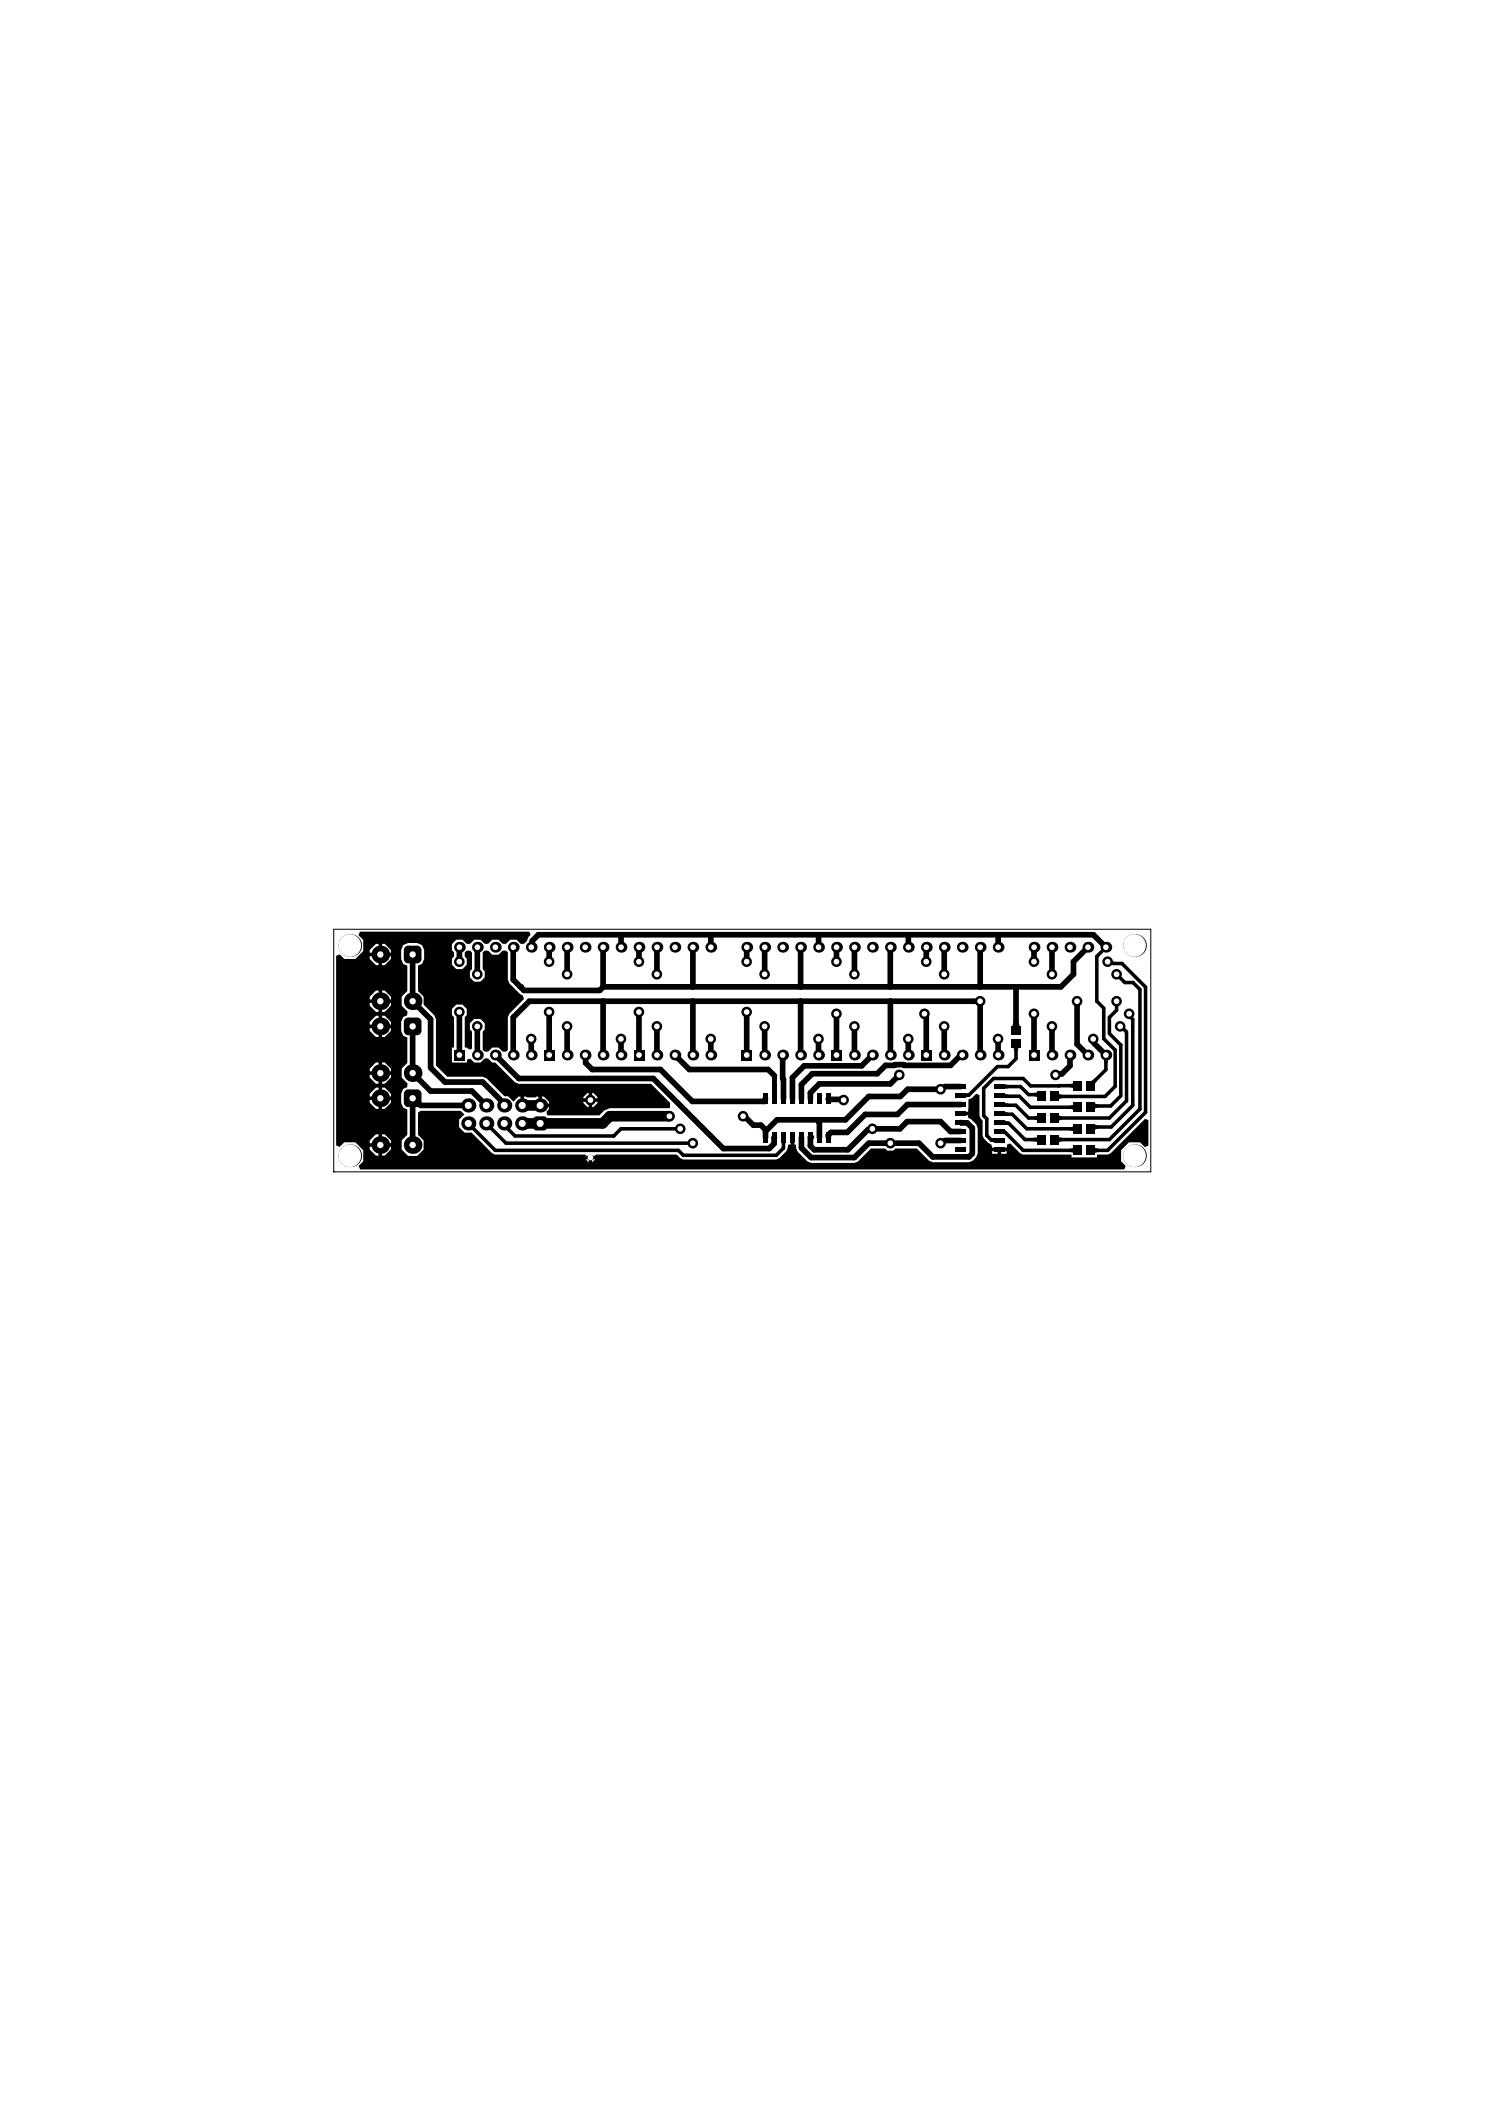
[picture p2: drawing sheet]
<svg xmlns="http://www.w3.org/2000/svg" width="210mm" height="297mm" viewBox="0 0 210 297" stroke-linecap="round" stroke-linejoin="round" font-family="sans-serif">
<path d="M47.1 131.1h115.2v34.3h-115.2zM47.1 165.4h.1" fill="none" stroke="#000" stroke-width=".14"/>
<g fill="#fff">
<circle cx="104.8" cy="157.5" r=".4"/>
<circle cx="77.5" cy="142.8" r=".4"/>
<circle cx="83.3" cy="155.2" r=".4"/>
<circle cx="83.3" cy="163.3" r=".4"/>
<circle cx="123.1" cy="159.3" r=".4"/>
<circle cx="97.7" cy="161.3" r=".4"/>
<circle cx="119" cy="155.2" r=".4"/>
<circle cx="125.6" cy="161.3" r=".4"/>
<circle cx="96" cy="159.3" r=".4"/>
<circle cx="94.4" cy="157.5" r=".4"/>
<circle cx="148.4" cy="137.5" r=".4"/>
<circle cx="133.2" cy="137.5" r=".4"/>
<circle cx="138.3" cy="141.3" r=".4"/>
<circle cx="159.3" cy="143.1" r=".4"/>
<circle cx="157.5" cy="141.3" r=".4"/>
<circle cx="151.9" cy="141.3" r=".4"/>
<circle cx="148.4" cy="144.8" r=".4"/>
<circle cx="133.2" cy="144.8" r=".4"/>
<circle cx="120.5" cy="144.8" r=".4"/>
<circle cx="107.9" cy="144.8" r=".4"/>
<circle cx="92.7" cy="144.8" r=".4"/>
<circle cx="80" cy="144.8" r=".4"/>
<circle cx="154.2" cy="146.6" r=".4"/>
<circle cx="140.8" cy="146.6" r=".4"/>
<circle cx="128.1" cy="146.6" r=".4"/>
<circle cx="115.5" cy="146.6" r=".4"/>
<circle cx="100.3" cy="146.6" r=".4"/>
<circle cx="87.6" cy="146.6" r=".4"/>
<circle cx="118" cy="143.1" r=".4"/>
<circle cx="130.4" cy="143.1" r=".4"/>
<circle cx="145.9" cy="143.1" r=".4"/>
<circle cx="158" cy="144.8" r=".4"/>
<circle cx="105.3" cy="142.8" r=".4"/>
<circle cx="90.1" cy="142.8" r=".4"/>
<circle cx="67.3" cy="144.8" r=".4"/>
<circle cx="64.8" cy="142.8" r=".4"/>
<circle cx="74.9" cy="146.6" r=".4"/>
<circle cx="157.5" cy="137.5" r=".4"/>
<circle cx="80" cy="137.5" r=".4"/>
<circle cx="92.7" cy="137.5" r=".4"/>
<circle cx="107.9" cy="137.5" r=".4"/>
<circle cx="120.5" cy="137.5" r=".4"/>
<circle cx="67.3" cy="137.5" r=".4"/>
<circle cx="118" cy="135.7" r=".4"/>
<circle cx="105.3" cy="135.7" r=".4"/>
<circle cx="90.1" cy="135.7" r=".4"/>
<circle cx="77.5" cy="135.7" r=".4"/>
<circle cx="64.8" cy="135.7" r=".4"/>
<circle cx="130.7" cy="135.7" r=".4"/>
<circle cx="156.2" cy="135.7" r=".4"/>
<circle cx="145.9" cy="135.7" r=".4"/>
<circle cx="148.9" cy="151.7" r=".4"/>
<circle cx="126.9" cy="151.7" r=".4"/>
<circle cx="132.7" cy="153.7" r=".4"/>
<circle cx="132.7" cy="161.3" r=".4"/>
</g>
<g fill="#000">
<path d="M136.3 154.2l.4 .1v.5l-.4 .1zM141.7 158.1l.2 .1 .3 .1v.4h-.5zM141.7 156.8l.2 .1 .3 .1v.5h-.5zM141.7 155.5l.2 .2h.3v.5h-.5zM141.7 154.2l.2 .2h.3v.5h-.5zM141.7 153l.5 .1v.5l-.5 .1zM142.8 147.8h1l-.2 .2v.3h-.5l-.1-.3zM142.9 144.1h.8a.74 .74 0 0 0 .3 .8h-1.4a.65 .65 0 0 0 .3-.8zM145.9 154.2h.4l.1-.2v1l-.1-.2-.4-.1zM145.9 157.5h.4l.1-.2v1l-.1-.2-.4-.1zM149.4 154.2l.1 .2 .4 .1v.5h-.4l-.1 .2zM149.4 157.3l.1 .2h.4v.5l-.4 .1-.1 .2z"/>
<path d="M151 153l.3-.1 .2-.2v1l-.2-.2h-.3zM151 159h.3l.2-.2v1l-.2-.2-.3-.1zM151 156l.3-.1 .2-.2v1l-.2-.1-.3-.1zM153.7 152.5h.3l.4-.3 .4 .3a.74 .74 0 0 0-.4 .7zM154.4 158.6l.2 .1 .3 .1v.5h-.3l-.2 .2zM154.4 155.6l.2 .2h.3v.5l-.3 .1-.2 .2zM155.7 149.2h.6v.8h-.5zM139.8 160.6h.4v.6l-.4-.1zM145.9 160.6l.4-.1 .1-.2v1l-.1-.2h-.4zM149.4 160.3l.1 .2 .4 .1v.5h-.4l-.1 .2zM151 162.1l.3-.1 .2-.2v1l-.2-.2h-.3zM154.4 161.8l.2 .2 .3 .1v.5h-.3l-.2 .2z"/>
<path d="M50.8 131.5h23.9l.1 .4-.3 .3a1.12 1.12 0 0 1-.8 1h-.3l-.6-.6h-.8l-.6 .6h-.3h-.2l-.6-.6h-.9l-.5 .6h-.3h-.3l-.5-.6h-.9l-.6 .6h-.2h-.3l-.6-.6h-.8l-.6 .6v.9l.2 .3v.6l-.3 .3v.8l.7 .7h.8l.6-.7v-.8l-.2-.3v-.6a.61 .61 0 0 1 1 0v2.3l-.3 .3v.9l.6 .6h.9l.6-.6v-.9l-.3-.2v-2.4l.2-.2h.6l.5 .5h.9l.6-.5h.5l.2 .2v3.8l.3 .6 1.5 1.5 .3 .1 .2 .6-2 2-.3 .6v4.5l-.2 .3h-.3h-.2l-.6-.6h-.9l-.5 .6h-.6l-.2-.3v-2.5l.3-.3v-.9l-.6-.6h-.9l-.6 .6v.9l.3 .3v2.3l-.2 .2-.5-.3h-.3v-4.3l.2-.3v-.8l-.6-.6h-.8l-.7 .6v.8l.3 .3v4.3h-.2v2.1h2.1v-.4l.5-.1 .5 .5h.9l.5-.5h.6l.5 .5h.5l2.7 2.8 .6 .2h18.6l2.7 2.7v.7l-8.5 .1-.8 .3-.7 .7h-7.2l-.2-.5 .3-.4v-.3h-1.2v-.2h-.3v-1.3h-.2l-.1 .2h-1.3l-.1-.2h-.3v1.3h-.5v-1.3h-.3l-.7 .8-.7-.8h-.5l-2.6-2.5-.5-.3h-5l-1.6-1.5v-6.6l-.2-.5-1.5-1.5v-1.2l-.8-.7v-3.6l.5-.3 .3-.7v-1.2l-.3-.7-.7-.3h-1.2l-.7 .3-.3 .7v1.2l.3 .7 .6 .3v3.6l-.8 .7v1.3l.8 .8-.1 .6-.5 .2-.3 .7v1.3l.3 .7 .6 .2v3.6l-.8 .8v1.3l.8 .8-.1 .5-.5 .2-.3 .8v1.2l.3 .7 .6 .2v3.6l-.8 .8v1.3l.9 .9h1.3l.9-.9v-1.3l-.8-.8v-3.1l.3-.3h5.7l.5 .6-.7 .7v1.1l.7 .7h1l2.9 3 .5 .1h12.7v.2h1.3l.1-.2h11.5l.5 .5 .4 .2h13.1l.4-.2 1-1 .3-.9h.3v-1h.5v1h.3v.5l.2 .5 1.4 1.4 .5 .2h6.1l.6-.2 1.8-1.8h2l.3 .3h.8l.3-.3h3l1.7 1.7 .6 .2h5.1l.5-.2 .5-.5 .2-.5v-3.6a2.04 2.04 0 0 0-1.3-1.4v-.4h-1.1v-.5h1.1v-1.8l.5-.1 .6-.7 .5 .2v2.9l.1 .5 .3 .2v2.1a2.33 2.33 0 0 0 1.3 1.3v.5h2.1v-.5l.5-.2 1.4 1.5 .4 .1h6.9v.4h3.5v-.4h1.5l.5-.1 4.8-4.9 .5 .2v3.6l-.5 .2-.7-.7h-1.5l-1.2 1.1v1.6l.7 .6-.2 .5h-107.8l-.2-.5 .6-.6v-1.6l-1.1-1.1h-1.5l-.7 .6-.5-.2v-26.7l.5-.2 .7 .6h1.5l1.1-1.1v-1.6l-.6-.6zM53.9 133.2v1.2h1.3v-.3l-.9-.9zM53 133.2l-.8 .9v.3h1.2v-1.2zM53.9 134.9v1.3h.4l.9-.9v-.4zM52.2 134.9v.4l.8 .9h.4v-1.3zM53.9 139.8v1.2h1.3v-.3l-.9-.9zM53 139.8l-.8 .9v.3h1.2v-1.2zM53.9 141.5v1.3h.4l.9-.9v-.4zM52.2 141.5v.4l.8 .9h.4v-1.3zM53.9 143.3v1.3h1.3v-.4l-.9-.9zM53 143.3l-.8 .9v.4h1.2v-1.3zM53.9 145.1v1.2h.4l.9-.8v-.4zM52.2 145.1v.4l.8 .8h.4v-1.2zM53.9 149.9v1.3h1.3v-.4l-.9-.9zM53 149.9l-.8 .9v.4h1.2v-1.3zM53.9 151.7v1.2h.4l.9-.9v-.3zM52.2 151.7v.3l.8 .9h.4v-1.2zM53.9 153.5v1.2h1.3v-.3l-.9-.9zM53 153.5l-.8 .9v.3h1.2v-1.2zM83.5 154.2v.8h.8v-.2l-.6-.6zM82.9 154.2l-.6 .6v.2h.7v-.8zM76.4 154.7v1h1v-.2l-.7-.8zM83.5 155.5v.7h.2l.6-.6v-.1zM82.3 155.5v.1l.6 .6h.1v-.7zM53.9 155.2v1.3h.4l.9-.9v-.4zM52.2 155.2v.4l.8 .9h.4v-1.3zM53.9 160.1v1.2h1.3v-.4l-.9-.8zM53 160.1l-.8 .8v.4h1.2v-1.2zM141.2 162.5v.3h.8v-.3zM139.9 162.5v.3h.8v-.3zM53.9 161.8v1.3h.4l.9-.9v-.4zM52.2 161.8v.4l.8 .9h.4v-1.3zM83.5 163.6l.1 .4 .3-.4zM82.6 163.6l.4 .4v-.4z"/>
<circle cx="73.4" cy="139.3" r=".4"/>
<circle cx="143.3" cy="139.3" r=".4"/>
<circle cx="104.8" cy="157.5" r=".75"/>
<circle cx="114.3" cy="160.5" r=".4"/>
<circle cx="145.9" cy="160.8" r=".25"/>
</g>
<g fill="none" stroke="#000" stroke-width=".8">
<path d="M58.2 134.7v6.6l2.5 2.5v6.9l2.1 2h5.3l3 3v.3M64.8 133.7v2M64.8 133.7h.1M67.3 137.5h.1M67.3 133.7v3.8M72.4 133.7v4.5l1.5 1.6h10.7l.5-.6M74.9 133.7l.2-.2v-.7l.8-.9h78.3l1.8 1.8M77.5 133.7v2M77.5 135.7h.1M77.5 133.7h.1M80 133.7v3.8M80 133.7h.1"/>
<path d="M85.1 133.7v5.6M87.6 131.9v1.8M90.1 133.7v2M90.1 135.7h.1M90.1 133.7h.1M92.7 133.7v3.8M92.7 133.7h.1M97.7 133.7v5.6M100.3 131.9v1.8M105.3 133.7v2M105.3 135.7h.1M105.3 133.7h.1"/>
<path d="M107.9 133.7v3.8M107.9 133.7h.1M112.9 133.7v5.6M115.5 131.9v1.8M118 133.7v2M118 135.7h.1M118 133.7h.1M120.5 133.7v3.8M120.5 137.5h.1M120.5 133.7h.1M125.6 133.7v5.6M128.1 131.9v1.8"/>
<path d="M130.7 133.7v2M130.7 135.7h.1M130.7 133.7h.1M133.2 137.5h.1M133.2 133.7v3.8M133.2 133.7h.1M138.3 133.7v5.6M140.8 131.9v1.8M143.3 139.3v6.2M145.9 133.7v2M145.9 135.7h.1M145.9 133.7h.1"/>
<path d="M148.4 133.7v3.8M148.4 137.5h.1M148.4 133.7h.1M153.5 133.7l-2.1 2v1.8l-1.7 1.8h-64.6M58.2 144.8v6.6l2.5 2.6h5.9l1.6 1.6h.2l.2-.2v.6M64.8 142.8v6.1M66.1 156h-6.8l-1-1h-.1v6.6M67.3 144.8h.1M67.3 144.8v4.1M69.9 148.9l3.3 3.3h19l9.8 9.9h6.5l.7-.7 .1-.9M72.4 148.9v-5.3l2.3-2.3h63.6v7.6M74.9 146.6h.1"/>
<path d="M74.9 146.6v2.3M77.5 142.8v6.1M80 144.8v4.1M82.5 148.9l.1 1.1 .9 .9h9.7l4.5 4.5h10.2l.1-.4M85.1 141.3v7.6M87.6 146.6h.1M87.6 146.6v2.3M90.1 142.8v6.1M92.7 144.8v4.1M95.2 148.9l2 2h11.2l.9 .9M97.7 141.3v7.6M100.3 146.6h.1"/>
<path d="M100.3 146.6v2.3M104.8 157.5h.2l1.3 1.3h1l.7 .6v1.1M105.3 142.8v6.1M107.9 144.8v4.1M110.4 148.9l.1 6.1M112.9 141.3v7.6M115.5 146.6h.1M115.5 146.6v2.3M115.5 158.2v.1l.1 .1v2.1M116.9 155v.1h2l.1 .1M118 143.1h.1M118 143.1v5.8"/>
<path d="M120.5 144.8h.1M120.5 144.8v4.1M122.9 159.3h4.1l1-1h4.7l1.4 1.4h1.4M123.1 159.3l-.2 .1h-.5l-2.8 2.8h-4.7l-.6-.5v-1.2M123.1 148.9l-1.5 1.5h-8.2l-1.6 1.7v2.9M125.6 141.3v7.6M126.9 151.7l-1.3 1.2h-10l-1.3 1.3v.8M128.1 146.6h.1M128.1 146.6v2.3M130.4 143.1v.1l.3 .3v5.4M132.9 153.7h-4.9l-1 1h-4.4l-3.3 3.3h-9.7l-1.6 1.6M133.2 144.8h.1"/>
<path d="M133.2 144.8v4.1M133.3 153.3h2.2M135.5 155.9h-7.5l-1.4 1.4h-4.6l-2.5 2.5h-2.3l-.3 .4v.3M135.5 158.4h.9l.8 .8v3.6l-.5 .5h-5.1l-2-2h-7l-2.1 2h-6.1l-1.3-1.3v-1.5M135.7 148.9h-.2l-1.4 1.4h-6.5l-.1-.1h-1.2l-.1 .1h-1.3l-1.2 1.2h-9.1l-1.5 1.5v2M140.8 146.6h.1M140.8 146.6v2.3M145.9 143.1h.1M145.9 143.1v5.8M148.4 144.8h.1M148.4 144.8v4.1M150.9 148.9v1.5l-1.1 1.1h-.8l-.1 .2"/>
<path d="M151.9 141.3v6l1.6 1.6M154.2 146.6l.1 .1v.5l1.7 1.7M133.3 160.9h2.2"/>
</g>
<g fill="none" stroke="#000" stroke-width=".5">
<path d="M156 133.7l-1.3 1.3v6.3l1 1v4.3l1.6 1.6v5.1l-1.4 1.4h-7.1M156.2 135.7l.2 .2 1.9 .1 3.3 3.3v17.7l-5.4 5.3h-2.4M157.5 137.5l1.2 1.1h1.1l1 1v16.9l-4.3 4.3h-7.7M66.1 158.5l3.8 3.8h25.8l.7 .7h13.1l1-1v-1.5M68.6 158.5l2.8 2.8h26.3M71.1 158.5v.3l1.5 1.5h14l1-1h8.4M141 159.7l.1 .1h.7l2.5 2.5h7.8M141 157.1l.1 .1h1.7l2 2.1h7.3M141 154.6l.1 .1h2.7l1.5 1.5h6.8M141 155.9l.1 .1h2.2l1.8 1.8h1.9M141 158.4l.1 .1h1.2l2.3 2.3h2.4M141 153.3h3l1.1 1.2h1.6l.3 .2"/>
<path d="M143.3 147.3v2.1l-1.1 1.1h-1.5l-4 4-1.2 .1M152.1 153.2h-6.7l-1.1-1h-4.2l-1.3 1.4v3.8l.4 .5v2.3l.6 .7h1.2M156 148.9v2l-2.2 2.3M157.5 141.3v1.3l-1 1v2.2l1.6 1.7v7.1l-1.4 1.5h-2.7l-.2 .1M158 144.8h.1l.8 .8v9.7l-2.4 2.5h-7.7M159.3 143.1v.2l.5 .5v12.2l-3.1 3h-2.6l-.3 .3"/>
</g>
<path d="M73.7 156h2.5M94.4 157.5h-8.4l-1 1h-11.3" fill="none" stroke="#000" stroke-width="1.5"/>
<path d="M109.3 151.8v3.2" fill="none" stroke="#000" stroke-width=".7"/>
<circle cx="104.8" cy="157.5" r=".4" fill="#fff"/>
<circle cx="77.5" cy="142.8" r=".75" fill="#000"/>
<circle cx="77.5" cy="142.8" r=".4" fill="#fff"/>
<circle cx="83.3" cy="155.2" r=".75" fill="#000"/>
<circle cx="83.3" cy="155.2" r=".4" fill="#fff"/>
<circle cx="83.3" cy="163.3" r=".4" fill="#000"/>
<circle cx="83.3" cy="163.3" r=".4" fill="#fff"/>
<circle cx="123.1" cy="159.3" r=".75" fill="#000"/>
<circle cx="123.1" cy="159.3" r=".4" fill="#fff"/>
<circle cx="97.7" cy="161.3" r=".75" fill="#000"/>
<circle cx="97.7" cy="161.3" r=".4" fill="#fff"/>
<circle cx="119" cy="155.2" r=".75" fill="#000"/>
<circle cx="119" cy="155.2" r=".4" fill="#fff"/>
<circle cx="125.6" cy="161.3" r=".75" fill="#000"/>
<circle cx="125.6" cy="161.3" r=".4" fill="#fff"/>
<circle cx="96" cy="159.3" r=".75" fill="#000"/>
<circle cx="96" cy="159.3" r=".4" fill="#fff"/>
<circle cx="94.4" cy="157.5" r=".75" fill="#000"/>
<circle cx="94.4" cy="157.5" r=".4" fill="#fff"/>
<circle cx="148.4" cy="137.5" r=".75" fill="#000"/>
<circle cx="148.4" cy="137.5" r=".4" fill="#fff"/>
<circle cx="133.2" cy="137.5" r=".75" fill="#000"/>
<circle cx="133.2" cy="137.5" r=".4" fill="#fff"/>
<circle cx="138.3" cy="141.3" r=".75" fill="#000"/>
<circle cx="138.3" cy="141.3" r=".4" fill="#fff"/>
<circle cx="159.3" cy="143.1" r=".75" fill="#000"/>
<circle cx="159.3" cy="143.1" r=".4" fill="#fff"/>
<circle cx="157.5" cy="141.3" r=".75" fill="#000"/>
<circle cx="157.5" cy="141.3" r=".4" fill="#fff"/>
<circle cx="151.9" cy="141.3" r=".75" fill="#000"/>
<circle cx="151.9" cy="141.3" r=".4" fill="#fff"/>
<circle cx="148.4" cy="144.8" r=".75" fill="#000"/>
<circle cx="148.4" cy="144.8" r=".4" fill="#fff"/>
<circle cx="133.2" cy="144.8" r=".75" fill="#000"/>
<circle cx="133.2" cy="144.8" r=".4" fill="#fff"/>
<circle cx="120.5" cy="144.8" r=".75" fill="#000"/>
<circle cx="120.5" cy="144.8" r=".4" fill="#fff"/>
<circle cx="107.9" cy="144.8" r=".75" fill="#000"/>
<circle cx="107.9" cy="144.8" r=".4" fill="#fff"/>
<circle cx="92.7" cy="144.8" r=".75" fill="#000"/>
<circle cx="92.7" cy="144.8" r=".4" fill="#fff"/>
<circle cx="80" cy="144.8" r=".75" fill="#000"/>
<circle cx="80" cy="144.8" r=".4" fill="#fff"/>
<circle cx="154.2" cy="146.6" r=".75" fill="#000"/>
<circle cx="154.2" cy="146.6" r=".4" fill="#fff"/>
<circle cx="140.8" cy="146.6" r=".75" fill="#000"/>
<circle cx="140.8" cy="146.6" r=".4" fill="#fff"/>
<circle cx="128.1" cy="146.6" r=".75" fill="#000"/>
<circle cx="128.1" cy="146.6" r=".4" fill="#fff"/>
<circle cx="115.5" cy="146.6" r=".75" fill="#000"/>
<circle cx="115.5" cy="146.6" r=".4" fill="#fff"/>
<circle cx="100.3" cy="146.6" r=".75" fill="#000"/>
<circle cx="100.3" cy="146.6" r=".4" fill="#fff"/>
<circle cx="87.6" cy="146.6" r=".75" fill="#000"/>
<circle cx="87.6" cy="146.6" r=".4" fill="#fff"/>
<circle cx="118" cy="143.1" r=".75" fill="#000"/>
<circle cx="118" cy="143.1" r=".4" fill="#fff"/>
<circle cx="130.4" cy="143.1" r=".75" fill="#000"/>
<circle cx="130.4" cy="143.1" r=".4" fill="#fff"/>
<circle cx="145.9" cy="143.1" r=".75" fill="#000"/>
<circle cx="145.9" cy="143.1" r=".4" fill="#fff"/>
<circle cx="158" cy="144.8" r=".75" fill="#000"/>
<circle cx="158" cy="144.8" r=".4" fill="#fff"/>
<circle cx="105.3" cy="142.8" r=".75" fill="#000"/>
<circle cx="105.3" cy="142.8" r=".4" fill="#fff"/>
<circle cx="90.1" cy="142.8" r=".75" fill="#000"/>
<circle cx="90.1" cy="142.8" r=".4" fill="#fff"/>
<circle cx="67.3" cy="144.8" r=".75" fill="#000"/>
<circle cx="67.3" cy="144.8" r=".4" fill="#fff"/>
<circle cx="64.8" cy="142.8" r=".75" fill="#000"/>
<circle cx="64.8" cy="142.8" r=".4" fill="#fff"/>
<circle cx="74.9" cy="146.6" r=".75" fill="#000"/>
<circle cx="74.9" cy="146.6" r=".4" fill="#fff"/>
<circle cx="157.5" cy="137.5" r=".75" fill="#000"/>
<circle cx="157.5" cy="137.5" r=".4" fill="#fff"/>
<circle cx="80" cy="137.5" r=".75" fill="#000"/>
<circle cx="80" cy="137.5" r=".4" fill="#fff"/>
<circle cx="92.7" cy="137.5" r=".75" fill="#000"/>
<circle cx="92.7" cy="137.5" r=".4" fill="#fff"/>
<circle cx="107.9" cy="137.5" r=".75" fill="#000"/>
<circle cx="107.9" cy="137.5" r=".4" fill="#fff"/>
<circle cx="120.5" cy="137.5" r=".75" fill="#000"/>
<circle cx="120.5" cy="137.5" r=".4" fill="#fff"/>
<circle cx="67.3" cy="137.5" r=".75" fill="#000"/>
<circle cx="67.3" cy="137.5" r=".4" fill="#fff"/>
<circle cx="118" cy="135.7" r=".75" fill="#000"/>
<circle cx="118" cy="135.7" r=".4" fill="#fff"/>
<circle cx="105.3" cy="135.7" r=".75" fill="#000"/>
<circle cx="105.3" cy="135.7" r=".4" fill="#fff"/>
<circle cx="90.1" cy="135.7" r=".75" fill="#000"/>
<circle cx="90.1" cy="135.7" r=".4" fill="#fff"/>
<circle cx="77.5" cy="135.7" r=".75" fill="#000"/>
<circle cx="77.5" cy="135.7" r=".4" fill="#fff"/>
<circle cx="64.8" cy="135.7" r=".75" fill="#000"/>
<circle cx="64.8" cy="135.7" r=".4" fill="#fff"/>
<circle cx="130.7" cy="135.7" r=".75" fill="#000"/>
<circle cx="130.7" cy="135.7" r=".4" fill="#fff"/>
<circle cx="156.2" cy="135.7" r=".75" fill="#000"/>
<circle cx="156.2" cy="135.7" r=".4" fill="#fff"/>
<circle cx="145.9" cy="135.7" r=".75" fill="#000"/>
<circle cx="145.9" cy="135.7" r=".4" fill="#fff"/>
<circle cx="148.9" cy="151.7" r=".75" fill="#000"/>
<circle cx="148.9" cy="151.7" r=".4" fill="#fff"/>
<circle cx="126.9" cy="151.7" r=".75" fill="#000"/>
<circle cx="126.9" cy="151.7" r=".4" fill="#fff"/>
<circle cx="132.7" cy="153.7" r=".75" fill="#000"/>
<circle cx="132.7" cy="153.7" r=".4" fill="#fff"/>
<circle cx="132.7" cy="161.3" r=".75" fill="#000"/>
<circle cx="132.7" cy="161.3" r=".4" fill="#fff"/>
<circle cx="49.3" cy="163.1" r="1.6" fill="#000"/>
<circle cx="49.3" cy="163.1" r="1.6" fill="#fff"/>
<circle cx="53.7" cy="161.6" r="1.25" fill="#000"/>
<circle cx="53.7" cy="161.6" r=".45" fill="#fff"/>
<circle cx="58.2" cy="161.6" r="1.25" fill="#000"/>
<circle cx="58.2" cy="161.6" r=".45" fill="#fff"/>
<circle cx="71.1" cy="158.5" r="1" fill="#000"/>
<circle cx="71.1" cy="158.5" r=".5" fill="#fff"/>
<circle cx="68.6" cy="158.5" r="1" fill="#000"/>
<circle cx="68.6" cy="158.5" r=".5" fill="#fff"/>
<circle cx="66.1" cy="158.5" r="1" fill="#000"/>
<circle cx="66.1" cy="158.5" r=".5" fill="#fff"/>
<circle cx="71.1" cy="156" r="1" fill="#000"/>
<circle cx="71.1" cy="156" r=".5" fill="#fff"/>
<circle cx="68.6" cy="156" r="1" fill="#000"/>
<circle cx="68.6" cy="156" r=".5" fill="#fff"/>
<circle cx="66.1" cy="156" r="1" fill="#000"/>
<circle cx="66.1" cy="156" r=".5" fill="#fff"/>
<circle cx="53.7" cy="155" r="1.25" fill="#000"/>
<circle cx="53.7" cy="155" r=".45" fill="#fff"/>
<path d="M57.6 153.7h1.2l.7 .7v1.2l-.7 .6h-1.2l-.6-.6v-1.2z" fill-rule="evenodd" fill="#000"/>
<path d="M57.1 153.9l.5-.2v.7h-.6zM57 155.6h.6v.6a.62 .62 0 0 1-.6-.6zM58.8 155.6h.7a.62 .62 0 0 1-.7 .6zM58.8 153.7a.62 .62 0 0 1 .7 .7h-.7z" fill="#000"/>
<circle cx="58.2" cy="155" r=".45" fill="#fff"/>
<circle cx="53.7" cy="151.4" r="1.25" fill="#000"/>
<circle cx="53.7" cy="151.4" r=".45" fill="#fff"/>
<circle cx="58.2" cy="151.4" r="1.25" fill="#000"/>
<circle cx="58.2" cy="151.4" r=".45" fill="#fff"/>
<circle cx="67.3" cy="148.9" r=".76" fill="#000"/>
<circle cx="67.3" cy="148.9" r=".4" fill="#fff"/>
<circle cx="69.9" cy="148.9" r=".76" fill="#000"/>
<circle cx="69.9" cy="148.9" r=".4" fill="#fff"/>
<path d="M64 148.1h1.6v1.5h-1.6z" fill-rule="evenodd" fill="#000"/>
<circle cx="64.8" cy="148.9" r=".4" fill="#fff"/>
<circle cx="53.7" cy="144.8" r="1.25" fill="#000"/>
<circle cx="53.7" cy="144.8" r=".45" fill="#fff"/>
<path d="M57.6 143.6h1.2l.7 .6v1.3l-.7 .6h-1.2l-.6-.6v-1.3z" fill-rule="evenodd" fill="#000"/>
<path d="M57.1 143.8l.5-.2v.6h-.6zM57 145.5h.6v.6a.62 .62 0 0 1-.6-.6zM58.8 145.5h.7a.62 .62 0 0 1-.7 .6zM58.8 143.6a.62 .62 0 0 1 .7 .6h-.7z" fill="#000"/>
<circle cx="58.2" cy="144.8" r=".45" fill="#fff"/>
<circle cx="53.7" cy="141.3" r="1.25" fill="#000"/>
<circle cx="53.7" cy="141.3" r=".45" fill="#fff"/>
<circle cx="58.2" cy="141.3" r="1.25" fill="#000"/>
<circle cx="58.2" cy="141.3" r=".45" fill="#fff"/>
<circle cx="53.7" cy="134.7" r="1.25" fill="#000"/>
<circle cx="53.7" cy="134.7" r=".45" fill="#fff"/>
<path d="M57.6 133.4h1.2l.7 .7v1.2l-.7 .6h-1.2l-.6-.6v-1.2z" fill-rule="evenodd" fill="#000"/>
<path d="M57.1 133.6l.5-.2v.7h-.6zM57 135.3h.6v.6a.62 .62 0 0 1-.6-.6zM58.8 135.3h.7a.62 .62 0 0 1-.7 .6zM58.8 133.4a.62 .62 0 0 1 .7 .7h-.7z" fill="#000"/>
<circle cx="58.2" cy="134.7" r=".45" fill="#fff"/>
<circle cx="69.9" cy="133.7" r=".76" fill="#000"/>
<circle cx="69.9" cy="133.7" r=".4" fill="#fff"/>
<circle cx="67.3" cy="133.7" r=".76" fill="#000"/>
<circle cx="67.3" cy="133.7" r=".4" fill="#fff"/>
<circle cx="64.8" cy="133.7" r=".76" fill="#000"/>
<circle cx="64.8" cy="133.7" r=".4" fill="#fff"/>
<circle cx="49.3" cy="133.4" r="1.6" fill="#000"/>
<circle cx="49.3" cy="133.4" r="1.6" fill="#fff"/>
<path d="M75.7 157.5h1l.5 .5v1l-.5 .5h-1l-.5-.5v-1z" fill-rule="evenodd" fill="#000"/>
<path d="M75.2 159h.5v.5a.5 .5 0 0 1-.5-.5zM75.4 157.6l.3-.1v.5h-.5zM76.7 159h.5a.5 .5 0 0 1-.5 .5zM76.7 157.5a.5 .5 0 0 1 .5 .5h-.5z" fill="#000"/>
<circle cx="76.2" cy="158.5" r=".5" fill="#fff"/>
<circle cx="76.2" cy="156" r="1" fill="#000"/>
<circle cx="76.2" cy="156" r=".5" fill="#fff"/>
<circle cx="73.7" cy="156" r="1" fill="#000"/>
<circle cx="73.7" cy="156" r=".5" fill="#fff"/>
<circle cx="73.7" cy="158.5" r="1" fill="#000"/>
<circle cx="73.7" cy="158.5" r=".5" fill="#fff"/>
<path d="M89.4 148.1h1.5v1.5h-1.5z" fill-rule="evenodd" fill="#000"/>
<circle cx="90.1" cy="148.9" r=".4" fill="#fff"/>
<circle cx="72.4" cy="148.9" r=".76" fill="#000"/>
<circle cx="72.4" cy="148.9" r=".4" fill="#fff"/>
<circle cx="95.2" cy="148.9" r=".76" fill="#000"/>
<circle cx="95.2" cy="148.9" r=".4" fill="#fff"/>
<circle cx="82.5" cy="148.9" r=".76" fill="#000"/>
<circle cx="82.5" cy="148.9" r=".4" fill="#fff"/>
<circle cx="80" cy="148.9" r=".76" fill="#000"/>
<circle cx="80" cy="148.9" r=".4" fill="#fff"/>
<circle cx="72.4" cy="133.7" r=".76" fill="#000"/>
<circle cx="72.4" cy="133.7" r=".4" fill="#fff"/>
<circle cx="74.9" cy="148.9" r=".76" fill="#000"/>
<circle cx="74.9" cy="148.9" r=".4" fill="#fff"/>
<circle cx="74.9" cy="133.7" r=".76" fill="#000"/>
<circle cx="74.9" cy="133.7" r=".4" fill="#fff"/>
<path d="M76.7 148.1h1.5v1.5h-1.5z" fill-rule="evenodd" fill="#000"/>
<circle cx="77.5" cy="148.9" r=".4" fill="#fff"/>
<circle cx="77.5" cy="133.7" r=".76" fill="#000"/>
<circle cx="77.5" cy="133.7" r=".4" fill="#fff"/>
<circle cx="80" cy="133.7" r=".76" fill="#000"/>
<circle cx="80" cy="133.7" r=".4" fill="#fff"/>
<circle cx="82.5" cy="133.7" r=".76" fill="#000"/>
<circle cx="82.5" cy="133.7" r=".4" fill="#fff"/>
<circle cx="85.1" cy="148.9" r=".76" fill="#000"/>
<circle cx="85.1" cy="148.9" r=".4" fill="#fff"/>
<circle cx="85.1" cy="133.7" r=".76" fill="#000"/>
<circle cx="85.1" cy="133.7" r=".4" fill="#fff"/>
<circle cx="87.6" cy="148.9" r=".76" fill="#000"/>
<circle cx="87.6" cy="148.9" r=".4" fill="#fff"/>
<circle cx="87.6" cy="133.7" r=".76" fill="#000"/>
<circle cx="87.6" cy="133.7" r=".4" fill="#fff"/>
<circle cx="90.1" cy="133.7" r=".76" fill="#000"/>
<circle cx="90.1" cy="133.7" r=".4" fill="#fff"/>
<circle cx="92.7" cy="148.9" r=".76" fill="#000"/>
<circle cx="92.7" cy="148.9" r=".4" fill="#fff"/>
<circle cx="92.7" cy="133.7" r=".76" fill="#000"/>
<circle cx="92.7" cy="133.7" r=".4" fill="#fff"/>
<circle cx="95.2" cy="133.7" r=".76" fill="#000"/>
<circle cx="95.2" cy="133.7" r=".4" fill="#fff"/>
<circle cx="97.7" cy="148.9" r=".76" fill="#000"/>
<circle cx="97.7" cy="148.9" r=".4" fill="#fff"/>
<circle cx="97.7" cy="133.7" r=".76" fill="#000"/>
<circle cx="97.7" cy="133.7" r=".4" fill="#fff"/>
<circle cx="100.3" cy="148.9" r=".76" fill="#000"/>
<circle cx="100.3" cy="148.9" r=".4" fill="#fff"/>
<circle cx="100.3" cy="133.7" r=".76" fill="#000"/>
<circle cx="100.3" cy="133.7" r=".4" fill="#fff"/>
<path d="M104.6 148.1h1.5v1.5h-1.5z" fill-rule="evenodd" fill="#000"/>
<circle cx="105.3" cy="148.9" r=".4" fill="#fff"/>
<circle cx="107.9" cy="148.9" r=".76" fill="#000"/>
<circle cx="107.9" cy="148.9" r=".4" fill="#fff"/>
<circle cx="110.4" cy="148.9" r=".76" fill="#000"/>
<circle cx="110.4" cy="148.9" r=".4" fill="#fff"/>
<circle cx="112.9" cy="148.9" r=".76" fill="#000"/>
<circle cx="112.9" cy="148.9" r=".4" fill="#fff"/>
<circle cx="115.5" cy="148.9" r=".76" fill="#000"/>
<circle cx="115.5" cy="148.9" r=".4" fill="#fff"/>
<path d="M117.2 148.1h1.6v1.5h-1.6z" fill-rule="evenodd" fill="#000"/>
<circle cx="118" cy="148.9" r=".4" fill="#fff"/>
<circle cx="123.1" cy="148.9" r=".76" fill="#000"/>
<circle cx="123.1" cy="148.9" r=".4" fill="#fff"/>
<circle cx="120.5" cy="148.9" r=".76" fill="#000"/>
<circle cx="120.5" cy="148.9" r=".4" fill="#fff"/>
<circle cx="125.6" cy="148.9" r=".76" fill="#000"/>
<circle cx="125.6" cy="148.9" r=".4" fill="#fff"/>
<circle cx="105.3" cy="133.7" r=".76" fill="#000"/>
<circle cx="105.3" cy="133.7" r=".4" fill="#fff"/>
<circle cx="107.9" cy="133.7" r=".76" fill="#000"/>
<circle cx="107.9" cy="133.7" r=".4" fill="#fff"/>
<circle cx="110.4" cy="133.7" r=".76" fill="#000"/>
<circle cx="110.4" cy="133.7" r=".4" fill="#fff"/>
<circle cx="112.9" cy="133.7" r=".76" fill="#000"/>
<circle cx="112.9" cy="133.7" r=".4" fill="#fff"/>
<circle cx="115.5" cy="133.7" r=".76" fill="#000"/>
<circle cx="115.5" cy="133.7" r=".4" fill="#fff"/>
<circle cx="118" cy="133.7" r=".76" fill="#000"/>
<circle cx="118" cy="133.7" r=".4" fill="#fff"/>
<circle cx="123.1" cy="133.7" r=".76" fill="#000"/>
<circle cx="123.1" cy="133.7" r=".4" fill="#fff"/>
<circle cx="120.5" cy="133.7" r=".76" fill="#000"/>
<circle cx="120.5" cy="133.7" r=".4" fill="#fff"/>
<circle cx="125.6" cy="133.7" r=".76" fill="#000"/>
<circle cx="125.6" cy="133.7" r=".4" fill="#fff"/>
<circle cx="128.1" cy="148.9" r=".76" fill="#000"/>
<circle cx="128.1" cy="148.9" r=".4" fill="#fff"/>
<circle cx="153.5" cy="148.9" r=".76" fill="#000"/>
<circle cx="153.5" cy="148.9" r=".4" fill="#fff"/>
<circle cx="148.4" cy="148.9" r=".76" fill="#000"/>
<circle cx="148.4" cy="148.9" r=".4" fill="#fff"/>
<circle cx="140.8" cy="148.9" r=".76" fill="#000"/>
<circle cx="140.8" cy="148.9" r=".4" fill="#fff"/>
<circle cx="150.9" cy="148.9" r=".76" fill="#000"/>
<circle cx="150.9" cy="148.9" r=".4" fill="#fff"/>
<path d="M129.9 148.1h1.5v1.5h-1.5z" fill-rule="evenodd" fill="#000"/>
<circle cx="130.7" cy="148.9" r=".4" fill="#fff"/>
<path d="M145.1 148.1h1.5v1.5h-1.5z" fill-rule="evenodd" fill="#000"/>
<circle cx="145.9" cy="148.9" r=".4" fill="#fff"/>
<circle cx="133.2" cy="148.9" r=".76" fill="#000"/>
<circle cx="133.2" cy="148.9" r=".4" fill="#fff"/>
<circle cx="160" cy="163.1" r="1.6" fill="#000"/>
<circle cx="160" cy="163.1" r="1.6" fill="#fff"/>
<circle cx="135.7" cy="148.9" r=".76" fill="#000"/>
<circle cx="135.7" cy="148.9" r=".4" fill="#fff"/>
<circle cx="156" cy="148.9" r=".76" fill="#000"/>
<circle cx="156" cy="148.9" r=".4" fill="#fff"/>
<circle cx="138.3" cy="148.9" r=".76" fill="#000"/>
<circle cx="138.3" cy="148.9" r=".4" fill="#fff"/>
<circle cx="128.1" cy="133.7" r=".76" fill="#000"/>
<circle cx="128.1" cy="133.7" r=".4" fill="#fff"/>
<circle cx="130.7" cy="133.7" r=".76" fill="#000"/>
<circle cx="130.7" cy="133.7" r=".4" fill="#fff"/>
<circle cx="133.2" cy="133.7" r=".76" fill="#000"/>
<circle cx="133.2" cy="133.7" r=".4" fill="#fff"/>
<circle cx="135.7" cy="133.7" r=".76" fill="#000"/>
<circle cx="135.7" cy="133.7" r=".4" fill="#fff"/>
<circle cx="138.3" cy="133.7" r=".76" fill="#000"/>
<circle cx="138.3" cy="133.7" r=".4" fill="#fff"/>
<circle cx="140.8" cy="133.7" r=".76" fill="#000"/>
<circle cx="140.8" cy="133.7" r=".4" fill="#fff"/>
<circle cx="145.9" cy="133.7" r=".76" fill="#000"/>
<circle cx="145.9" cy="133.7" r=".4" fill="#fff"/>
<circle cx="148.4" cy="133.7" r=".76" fill="#000"/>
<circle cx="148.4" cy="133.7" r=".4" fill="#fff"/>
<circle cx="150.9" cy="133.7" r=".76" fill="#000"/>
<circle cx="150.9" cy="133.7" r=".4" fill="#fff"/>
<circle cx="153.5" cy="133.7" r=".76" fill="#000"/>
<circle cx="153.5" cy="133.7" r=".4" fill="#fff"/>
<circle cx="156" cy="133.7" r=".76" fill="#000"/>
<circle cx="156" cy="133.7" r=".4" fill="#fff"/>
<circle cx="160" cy="133.4" r="1.6" fill="#000"/>
<circle cx="160" cy="133.4" r="1.6" fill="#fff"/>
<g fill="#000">
<path d="M107.6 159.7h.7v1.6h-.7z" fill-rule="evenodd"/>
<path d="M107.6 154.3h.7v1.5h-.7z" fill-rule="evenodd"/>
<path d="M108.9 159.7h.7v1.6h-.7z" fill-rule="evenodd"/>
<path d="M108.9 154.3h.7v1.5h-.7z" fill-rule="evenodd"/>
<path d="M110.2 159.7h.7v1.6h-.7z" fill-rule="evenodd"/>
<path d="M110.2 154.3h.7v1.5h-.7z" fill-rule="evenodd"/>
<path d="M111.4 159.7h.7v1.6h-.7z" fill-rule="evenodd"/>
<path d="M111.4 154.3h.7v1.5h-.7z" fill-rule="evenodd"/>
<path d="M112.7 159.7h.7v1.6h-.7z" fill-rule="evenodd"/>
<path d="M112.7 154.3h.7v1.5h-.7z" fill-rule="evenodd"/>
<path d="M114 159.7h.7v1.6h-.7z" fill-rule="evenodd"/>
<path d="M114 154.3h.7v1.5h-.7z" fill-rule="evenodd"/>
<path d="M115.2 159.7h.7v1.6h-.7z" fill-rule="evenodd"/>
<path d="M115.2 154.3h.7v1.5h-.7z" fill-rule="evenodd"/>
<path d="M116.5 159.7h.7v1.6h-.7z" fill-rule="evenodd"/>
<path d="M116.5 154.3h.7v1.5h-.7z" fill-rule="evenodd"/>
<path d="M134.8 158.1h1.5v.6h-1.5z" fill-rule="evenodd"/>
<path d="M134.8 156.8h1.5v.7h-1.5z" fill-rule="evenodd"/>
<path d="M134.8 155.5h1.5v.7h-1.5z" fill-rule="evenodd"/>
<path d="M134.8 154.2h1.5v.7h-1.5z" fill-rule="evenodd"/>
<path d="M134.8 153h1.5v.7h-1.5z" fill-rule="evenodd"/>
<path d="M140.2 153h1.5v.7h-1.5z" fill-rule="evenodd"/>
<path d="M140.2 154.2h1.5v.7h-1.5z" fill-rule="evenodd"/>
<path d="M140.2 155.5h1.5v.7h-1.5z" fill-rule="evenodd"/>
<path d="M140.2 156.8h1.5v.7h-1.5z" fill-rule="evenodd"/>
<path d="M140.2 158.1h1.5v.6h-1.5z" fill-rule="evenodd"/>
<path d="M142.6 144.9h1.4v1.2h-1.4z" fill-rule="evenodd"/>
<path d="M142.6 146.7h1.4v1.2h-1.4z" fill-rule="evenodd"/>
<path d="M146.4 157.1h1.2v1.4h-1.2z" fill-rule="evenodd"/>
<path d="M146.4 154h1.2v1.4h-1.2z" fill-rule="evenodd"/>
<path d="M148.2 157.1h1.2v1.4h-1.2z" fill-rule="evenodd"/>
<path d="M148.2 154h1.2v1.4h-1.2z" fill-rule="evenodd"/>
<path d="M151.5 155.5h1.1v1.4h-1.1z" fill-rule="evenodd"/>
<path d="M151.5 158.6h1.1v1.4h-1.1z" fill-rule="evenodd"/>
<path d="M151.5 152.5h1.1v1.4h-1.1z" fill-rule="evenodd"/>
<path d="M153.2 155.5h1.2v1.4h-1.2z" fill-rule="evenodd"/>
<path d="M153.2 158.6h1.2v1.4h-1.2z" fill-rule="evenodd"/>
<path d="M153.2 152.5h1.2v1.4h-1.2z" fill-rule="evenodd"/>
<path d="M134.8 161.9h1.5v.7h-1.5z" fill-rule="evenodd"/>
<path d="M134.8 160.6h1.5v.7h-1.5z" fill-rule="evenodd"/>
<path d="M134.8 159.3h1.5v.7h-1.5z" fill-rule="evenodd"/>
<path d="M140.2 159.3h1.5v.7h-1.5z" fill-rule="evenodd"/>
<path d="M140.2 160.6h1.5v.7h-1.5z" fill-rule="evenodd"/>
<path d="M140.2 161.9h1.5v.7h-1.5z" fill-rule="evenodd"/>
<path d="M146.4 160.1h1.2v1.4h-1.2z" fill-rule="evenodd"/>
<path d="M148.2 160.1h1.2v1.4h-1.2z" fill-rule="evenodd"/>
<path d="M151.5 161.6h1.1v1.4h-1.1z" fill-rule="evenodd"/>
<path d="M153.2 161.6h1.2v1.4h-1.2z" fill-rule="evenodd"/>
</g>
</svg>
